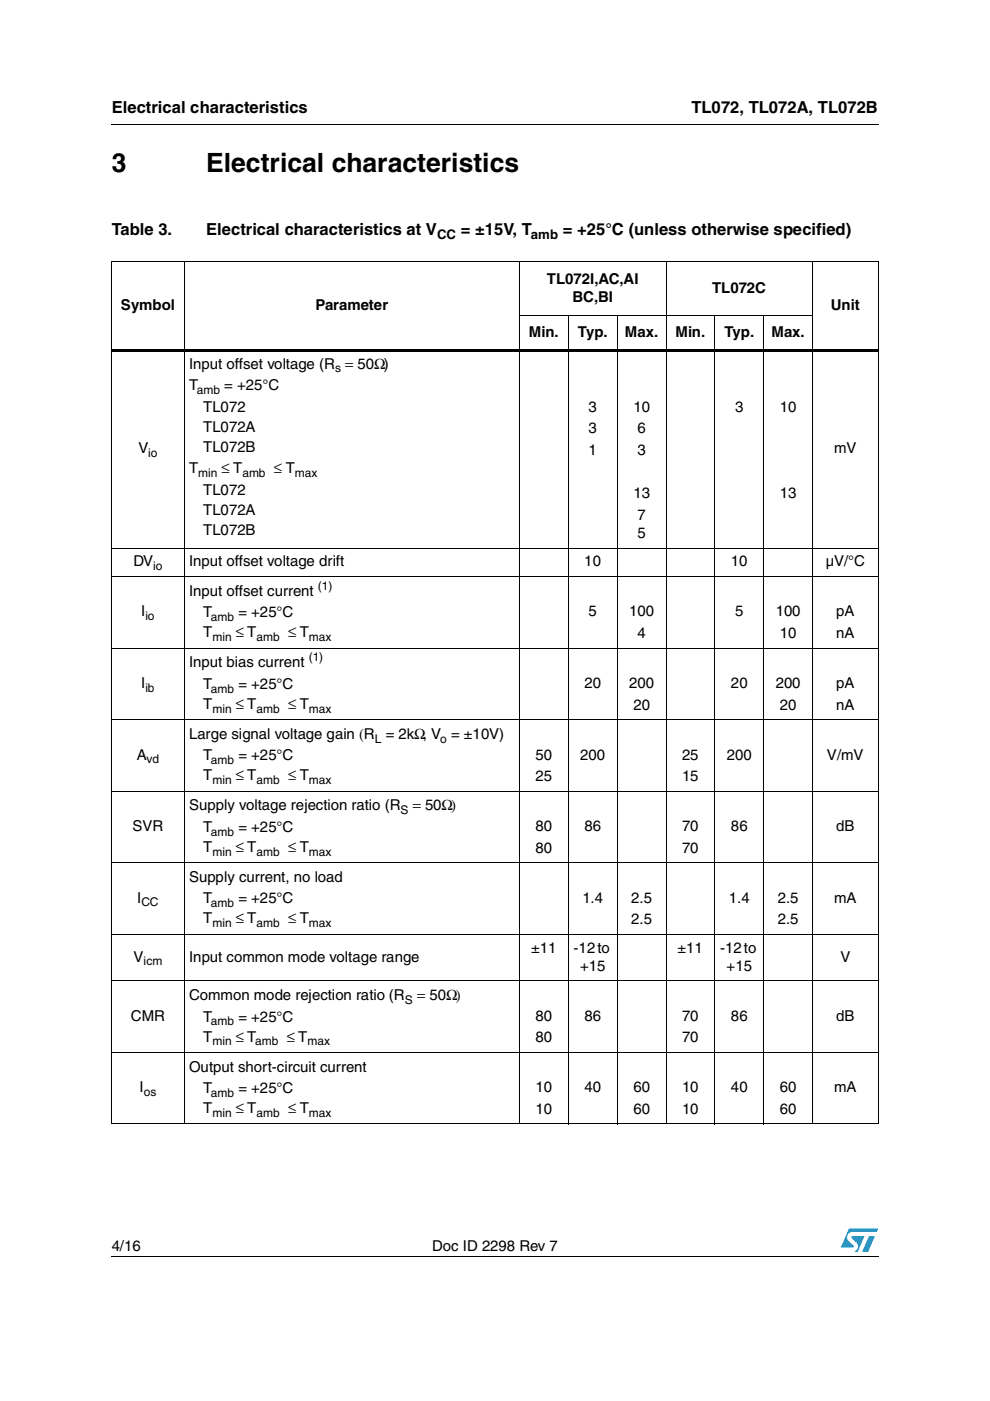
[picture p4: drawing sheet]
<svg xmlns="http://www.w3.org/2000/svg" width="210mm" height="297mm" viewBox="0 0 210 297" stroke-linecap="round" stroke-linejoin="round" font-family="sans-serif">
<defs><g id="words">
<g font-size="5.6">
<text x="23.7" y="36.4">3</text>
<text x="43.7" y="36.4">Electrical characteristics</text>
</g>
<g font-size="3.5">
<text x="23.7" y="23.9">Electrical characteristics</text>
<text x="146.6" y="23.9">TL072, TL072A, TL072B</text>
<text x="23.7" y="49.8">Table 3.</text>
<text x="43.7" y="49.8">Electrical characteristics at V</text>
<text x="97.7" y="49.8">= ±15V, T</text>
<text x="119.3" y="49.8">= +25°C (unless otherwise specified)</text>
</g>
<g font-size="3.2">
<text x="25.7" y="65.8">Symbol</text>
<text x="66.9" y="65.8">Parameter</text>
<text x="116" y="60.2">TL072I,AC,AI</text>
<text x="121.4" y="64">BC,BI</text>
<text x="151" y="62.1">TL072C</text>
<text x="176.1" y="65.8">Unit</text>
<text x="112.1" y="71.4">Min.</text>
<text x="122.5" y="71.4">Typ.</text>
<text x="132.5" y="71.4">Max.</text>
<text x="143.2" y="71.4">Min.</text>
<text x="153.6" y="71.4">Typ.</text>
<text x="163.6" y="71.4">Max.</text>
<text x="40.1" y="78.1">Input offset voltage (R = 50Ω)</text>
<text x="40.1" y="82.7">T</text>
<text x="47.5" y="82.7">= +25°C</text>
<text x="43.1" y="87.3">TL072</text>
<text x="124.8" y="87.3">3</text>
<text x="134.3" y="87.3">10</text>
<text x="155.9" y="87.3">3</text>
<text x="165.4" y="87.3">10</text>
<text x="43.1" y="91.5">TL072A</text>
<text x="43.1" y="95.8">TL072B</text>
<text x="124.8" y="91.9">3</text>
<text x="135.2" y="91.9">6</text>
<text x="29.3" y="96.1">V</text>
<text x="40.1" y="100.4">T</text>
<text x="47" y="100.4">≤ T</text>
<text x="58.1" y="100.4">≤ T</text>
<text x="124.8" y="96.5">1</text>
<text x="135.2" y="96.5">3</text>
<text x="176.9" y="96.1">mV</text>
<text x="43.1" y="104.9">TL072</text>
<text x="134.3" y="105.7">13</text>
<text x="165.4" y="105.7">13</text>
<text x="43.1" y="109.2">TL072A</text>
<text x="43.1" y="113.4">TL072B</text>
<text x="135.2" y="110.2">7</text>
<text x="135.2" y="114.1">5</text>
<text x="28.3" y="120.1">DV</text>
<text x="40.1" y="120.1">Input offset voltage drift</text>
<text x="123.9" y="120.1">10</text>
<text x="155" y="120.1">10</text>
<text x="175.1" y="120.1">µV/°C</text>
<text x="29.9" y="130.7">I</text>
<text x="40.1" y="126.3">Input offset current</text>
<text x="43.1" y="130.9">T</text>
<text x="50.5" y="130.9">= +25°C</text>
<text x="124.8" y="130.7">5</text>
<text x="133.4" y="130.7">100</text>
<text x="155.9" y="130.7">5</text>
<text x="164.5" y="130.7">100</text>
<text x="177.3" y="130.7">pA</text>
<text x="43.1" y="135.1">T</text>
<text x="50" y="135.1">≤ T</text>
<text x="61.1" y="135.1">≤ T</text>
<text x="135.2" y="135.3">4</text>
<text x="165.4" y="135.3">10</text>
<text x="177.3" y="135.3">nA</text>
<text x="40.1" y="141.5">Input bias current</text>
<text x="29.9" y="145.9">I</text>
<text x="43.1" y="146">T</text>
<text x="50.5" y="146">= +25°C</text>
<text x="123.9" y="145.9">20</text>
<text x="133.4" y="145.9">200</text>
<text x="155" y="145.9">20</text>
<text x="164.5" y="145.9">200</text>
<text x="177.3" y="145.9">pA</text>
<text x="43.1" y="150.3">T</text>
<text x="50" y="150.3">≤ T</text>
<text x="61.1" y="150.3">≤ T</text>
<text x="134.3" y="150.5">20</text>
<text x="165.4" y="150.5">20</text>
<text x="177.3" y="150.5">nA</text>
<text x="29" y="161">A</text>
<text x="40.1" y="156.6">Large signal voltage gain (R</text>
<text x="43.1" y="161.2">T</text>
<text x="50.5" y="161.2">= +25°C</text>
<text x="81.8" y="156.6">= 2kΩ, V = ±10V)</text>
<text x="113.5" y="161">50</text>
<text x="123" y="161">200</text>
<text x="144.6" y="161">25</text>
<text x="154.1" y="161">200</text>
<text x="175.3" y="161">V/mV</text>
<text x="43.1" y="165.4">T</text>
<text x="50" y="165.4">≤ T</text>
<text x="61.1" y="165.4">≤ T</text>
<text x="113.5" y="165.6">25</text>
<text x="144.6" y="165.6">15</text>
<text x="40.1" y="171.8">Supply voltage rejection ratio (R</text>
<text x="87.5" y="171.8">= 50Ω)</text>
<text x="28.1" y="176.2">SVR</text>
<text x="43.1" y="176.4">T</text>
<text x="50.5" y="176.4">= +25°C</text>
<text x="113.5" y="176.2">80</text>
<text x="123.9" y="176.2">86</text>
<text x="144.6" y="176.2">70</text>
<text x="155" y="176.2">86</text>
<text x="177.3" y="176.2">dB</text>
<text x="43.1" y="180.6">T</text>
<text x="50" y="180.6">≤ T</text>
<text x="61.1" y="180.6">≤ T</text>
<text x="113.5" y="180.8">80</text>
<text x="144.6" y="180.8">70</text>
<text x="29.1" y="191.4">I</text>
<text x="40.1" y="187">Supply current, no load</text>
<text x="43.1" y="191.6">T</text>
<text x="50.5" y="191.6">= +25°C</text>
<text x="123.5" y="191.4">1.4</text>
<text x="133.8" y="191.4">2.5</text>
<text x="154.6" y="191.4">1.4</text>
<text x="164.9" y="191.4">2.5</text>
<text x="176.9" y="191.4">mA</text>
<text x="43.1" y="195.8">T</text>
<text x="50" y="195.8">≤ T</text>
<text x="61.1" y="195.8">≤ T</text>
<text x="133.8" y="196">2.5</text>
<text x="164.9" y="196">2.5</text>
<text x="28.3" y="203.9">V</text>
<text x="40.1" y="203.9">Input common mode voltage range</text>
<text x="112.6" y="202">±11</text>
<text x="121.6" y="202">-12 to</text>
<text x="143.7" y="202">±11</text>
<text x="152.7" y="202">-12 to</text>
<text x="178.2" y="203.9">V</text>
<text x="123" y="205.8">+15</text>
<text x="154.1" y="205.8">+15</text>
<text x="40.1" y="212">Common mode rejection ratio (R</text>
<text x="88.4" y="212">= 50Ω)</text>
<text x="27.8" y="216.4">CMR</text>
<text x="43.1" y="220.9">T</text>
<text x="43.1" y="216.6">T</text>
<text x="50" y="220.9">≤ T</text>
<text x="50.5" y="216.6">= +25°C</text>
<text x="60.8" y="220.9">≤ T</text>
<text x="113.5" y="216.4">80</text>
<text x="113.5" y="221">80</text>
<text x="123.9" y="216.4">86</text>
<text x="144.6" y="216.4">70</text>
<text x="144.6" y="221">70</text>
<text x="155" y="216.4">86</text>
<text x="177.3" y="216.4">dB</text>
<text x="40.1" y="227.2">Output short-circuit current</text>
<text x="29.6" y="231.6">I</text>
<text x="43.1" y="231.8">T</text>
<text x="50.5" y="231.8">= +25°C</text>
<text x="113.5" y="231.6">10</text>
<text x="123.9" y="231.6">40</text>
<text x="134.3" y="231.6">60</text>
<text x="144.6" y="231.6">10</text>
<text x="155" y="231.6">40</text>
<text x="165.4" y="231.6">60</text>
<text x="176.9" y="231.6">mA</text>
<text x="43.1" y="236">T</text>
<text x="50" y="236">≤ T</text>
<text x="61.1" y="236">≤ T</text>
<text x="113.5" y="236.2">10</text>
<text x="134.3" y="236.2">60</text>
<text x="144.6" y="236.2">10</text>
<text x="165.4" y="236.2">60</text>
<text x="23.7" y="265.1">4/16</text>
<text x="91.6" y="265.1">Doc ID 2298 Rev 7</text>
</g>
<g font-size="2.8">
<text x="92.7" y="50.7">CC</text>
<text x="112.6" y="50.7">amb</text>
</g>
<g font-size="2.5">
<text x="41.7" y="83.5">amb</text>
<text x="71" y="78.9">s</text>
<text x="31.4" y="96.9">io</text>
<text x="42" y="101.1">min</text>
<text x="51.4" y="101.1">amb</text>
<text x="62.5" y="101.1">max</text>
<text x="32.5" y="120.9">io</text>
<text x="67.4" y="125">(1)</text>
<text x="30.8" y="131.5">io</text>
<text x="44.7" y="131.7">amb</text>
<text x="45" y="135.9">min</text>
<text x="54.4" y="135.9">amb</text>
<text x="65.5" y="135.9">max</text>
<text x="65.4" y="140.2">(1)</text>
<text x="30.8" y="146.6">ib</text>
<text x="44.7" y="146.9">amb</text>
<text x="45" y="151.1">min</text>
<text x="54.4" y="151.1">amb</text>
<text x="65.5" y="151.1">max</text>
<text x="31" y="161.8">vd</text>
<text x="79.5" y="157.4">L</text>
<text x="93.3" y="157.4">o</text>
<text x="44.7" y="162">amb</text>
<text x="45" y="166.2">min</text>
<text x="54.4" y="166.2">amb</text>
<text x="65.5" y="166.2">max</text>
<text x="84.9" y="172.6">S</text>
<text x="44.7" y="177.2">amb</text>
<text x="45" y="181.4">min</text>
<text x="54.4" y="181.4">amb</text>
<text x="65.5" y="181.4">max</text>
<text x="30" y="192.2">CC</text>
<text x="44.7" y="192.4">amb</text>
<text x="45" y="196.6">min</text>
<text x="54.4" y="196.6">amb</text>
<text x="65.5" y="196.6">max</text>
<text x="30.4" y="204.7">icm</text>
<text x="85.9" y="212.8">S</text>
<text x="44.7" y="217.4">amb</text>
<text x="45" y="221.6">min</text>
<text x="54.1" y="221.6">amb</text>
<text x="65.2" y="221.6">max</text>
<text x="30.5" y="232.4">os</text>
<text x="44.7" y="232.6">amb</text>
<text x="45" y="236.8">min</text>
<text x="54.4" y="236.8">amb</text>
<text x="65.5" y="236.8">max</text>
</g>
</g></defs>
<g fill="#0099d8">
<path d="M184.2 262.1h1.3l-1.4 3.3h-1.3z"/>
<path d="M180 260.5h6.2l-.3 .7h-5.2a1.13 1.13 0 0 0-1 .7 1.13 1.13 0 0 0 .3 1.3l1 .9-.1 .4h-2.6z"/>
<path d="M180.6 262.1h2.7l-1.4 3.3h-.7a1.18 1.18 0 0 0 .4-1.9l-1.1-1z"/>
</g>
<path d="M23.6 26.2l.1 .2zM23.6 74h162.7v.5h-162.7zM23.6 266.3l.1 .1z" fill="#000"/>
<g fill="none" stroke="#000" stroke-width=".21">
<path d="M23.7 26.3h162.6M23.6 55.5h162.7M23.7 55.6v182.6M39 55.5v182.9M110.2 55.5v182.9M141.2 55.5v182.9M172.3 55.5v182.9M186.2 55.6v182.6M110.1 66.8h62.3M120.5 66.8v171.6M130.9 66.8v171.6M151.6 66.8v171.6"/>
<path d="M161.9 66.8v171.6M23.6 116.2h162.7M23.6 122.2h162.7M23.6 137.4h162.7M23.6 152.6h162.7M23.6 167.7h162.7M23.6 182.9h162.7M23.6 198.1h162.7M23.6 207.9h162.7M23.6 223.1h162.7M23.6 238.3h162.7M23.7 266.4h162.6"/>
</g>
<use href="#words"/>
</svg>
